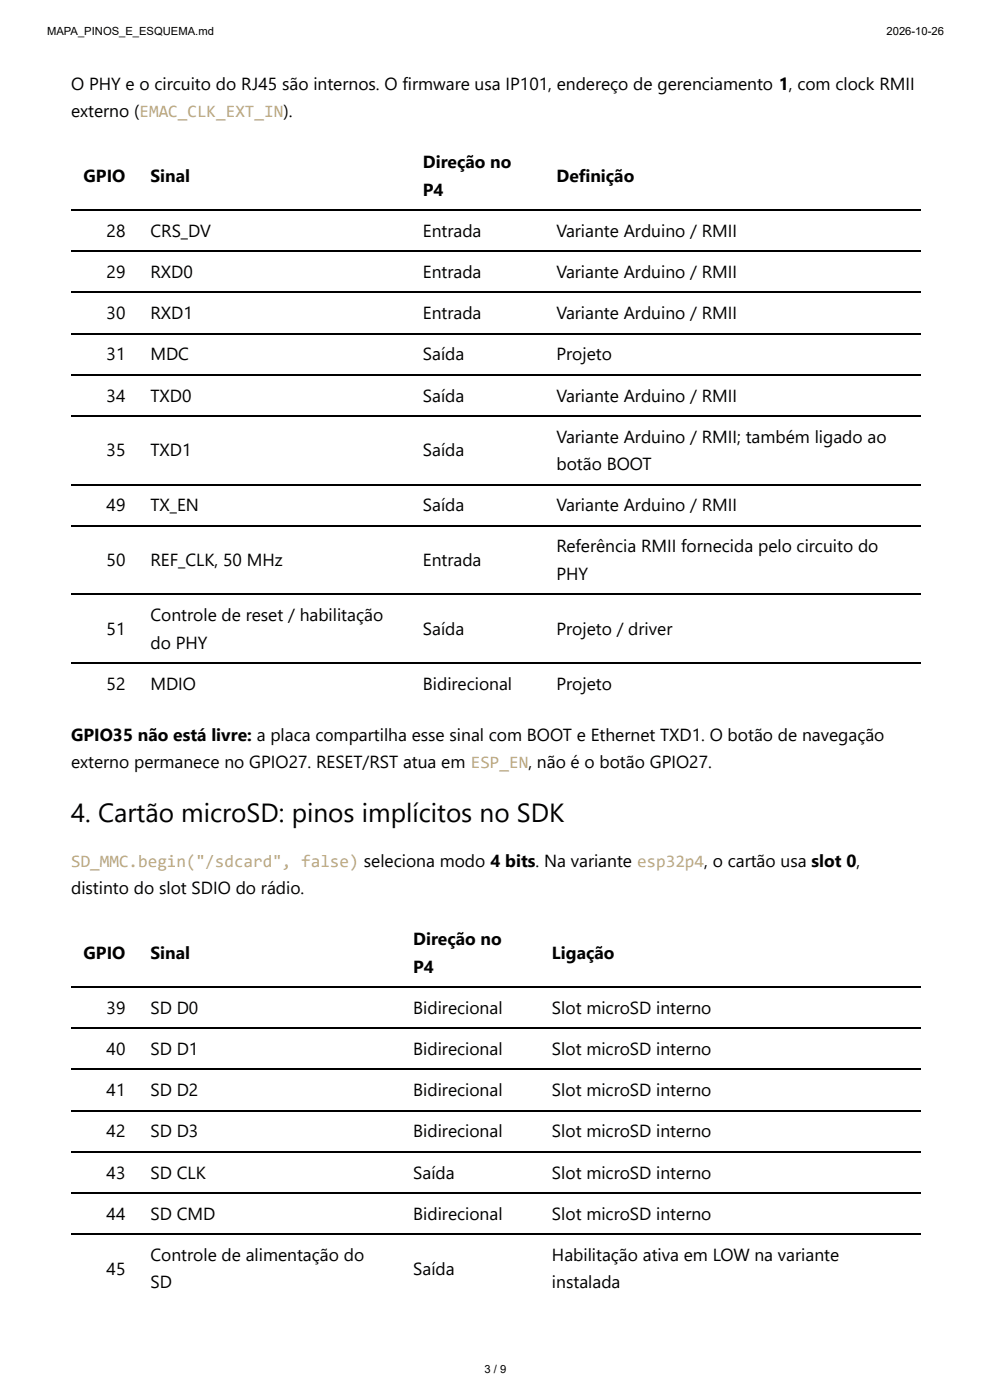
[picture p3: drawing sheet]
<svg xmlns="http://www.w3.org/2000/svg" width="210mm" height="297mm" viewBox="0 0 210 297" stroke-linecap="round" stroke-linejoin="round" font-family="sans-serif">
<defs><g id="words">
<text font-size="5.6" x="15.1" y="174.4">4. Cartão microSD: pinos implícitos no SDK</text>
<g font-size="3.7">
<text x="15.1" y="19.1">O PHY e o circuito do RJ45 são internos. O firmware usa IP101, endereço de gerenciamento 1, com clock RMII</text>
<text x="15.1" y="24.9">externo (EMAC_CLK_EXT_IN).</text>
<text x="89.7" y="35.7">Direção no</text>
<text x="17.7" y="38.6">GPIO</text>
<text x="31.9" y="38.6">Sinal</text>
<text x="89.7" y="41.5">P4</text>
<text x="118" y="38.6">Definição</text>
<text x="22.6" y="50.3">28</text>
<text x="31.9" y="50.3">CRS_DV</text>
<text x="89.7" y="50.3">Entrada</text>
<text x="118" y="50.3">Variante Arduino / RMII</text>
<text x="22.6" y="59">29</text>
<text x="31.9" y="59">RXD0</text>
<text x="89.7" y="59">Entrada</text>
<text x="118" y="59">Variante Arduino / RMII</text>
<text x="22.6" y="67.7">30</text>
<text x="31.9" y="67.7">RXD1</text>
<text x="89.7" y="67.7">Entrada</text>
<text x="118" y="67.7">Variante Arduino / RMII</text>
<text x="22.6" y="76.5">31</text>
<text x="31.9" y="76.5">MDC</text>
<text x="89.7" y="76.5">Saída</text>
<text x="118" y="76.5">Projeto</text>
<text x="22.6" y="85.2">34</text>
<text x="31.9" y="85.2">TXD0</text>
<text x="89.7" y="85.2">Saída</text>
<text x="118" y="85.2">Variante Arduino / RMII</text>
<text x="118" y="93.9">Variante Arduino / RMII; também ligado ao</text>
<text x="22.6" y="96.8">35</text>
<text x="31.9" y="96.8">TXD1</text>
<text x="89.7" y="96.8">Saída</text>
<text x="118" y="99.7">botão BOOT</text>
<text x="22.6" y="108.5">49</text>
<text x="31.9" y="108.5">TX_EN</text>
<text x="89.7" y="108.5">Saída</text>
<text x="118" y="108.5">Variante Arduino / RMII</text>
<text x="118" y="117.2">Referência RMII fornecida pelo circuito do</text>
<text x="22.6" y="120.1">50</text>
<text x="31.9" y="120.1">REF_CLK, 50 MHz</text>
<text x="89.7" y="120.1">Entrada</text>
<text x="118" y="123">PHY</text>
<text x="31.9" y="131.8">Controle de reset / habilitação</text>
<text x="22.6" y="134.7">51</text>
<text x="31.9" y="137.6">do PHY</text>
<text x="89.7" y="134.7">Saída</text>
<text x="118" y="134.7">Projeto / driver</text>
<text x="22.6" y="146.3">52</text>
<text x="31.9" y="146.3">MDIO</text>
<text x="89.7" y="146.3">Bidirecional</text>
<text x="118" y="146.3">Projeto</text>
<text x="15.1" y="157.2">GPIO35 não está livre: a placa compartilha esse sinal com BOOT e Ethernet TXD1. O botão de navegação</text>
<text x="15.1" y="163">externo permanece no GPIO27. RESET/RST atua em ESP_EN, não é o botão GPIO27.</text>
<text x="15.1" y="189.7">distinto do slot SDIO do rádio.</text>
<text x="17.7" y="203.5">GPIO</text>
<text x="31.9" y="203.5">Sinal</text>
<text x="87.7" y="200.6">Direção no</text>
<text x="117.1" y="203.5">Ligação</text>
<text x="87.7" y="206.4">P4</text>
<text x="22.6" y="215.1">39</text>
<text x="31.9" y="215.1">SD D0</text>
<text x="87.7" y="215.1">Bidirecional</text>
<text x="117.1" y="215.1">Slot microSD interno</text>
<text x="22.6" y="223.8">40</text>
<text x="31.9" y="223.8">SD D1</text>
<text x="87.7" y="223.8">Bidirecional</text>
<text x="117.1" y="223.8">Slot microSD interno</text>
<text x="22.6" y="232.6">41</text>
<text x="31.9" y="232.6">SD D2</text>
<text x="87.7" y="232.6">Bidirecional</text>
<text x="117.1" y="232.6">Slot microSD interno</text>
<text x="22.6" y="241.3">42</text>
<text x="31.9" y="241.3">SD D3</text>
<text x="87.7" y="241.3">Bidirecional</text>
<text x="117.1" y="241.3">Slot microSD interno</text>
<text x="22.6" y="250">43</text>
<text x="31.9" y="250">SD CLK</text>
<text x="87.7" y="250">Saída</text>
<text x="117.1" y="250">Slot microSD interno</text>
<text x="22.6" y="258.8">44</text>
<text x="31.9" y="258.8">SD CMD</text>
<text x="87.7" y="258.8">Bidirecional</text>
<text x="117.1" y="258.8">Slot microSD interno</text>
<text x="31.9" y="267.5">Controle de alimentação do</text>
<text x="117.1" y="267.5">Habilitação ativa em LOW na variante</text>
<text x="22.6" y="270.4">45</text>
<text x="31.9" y="273.3">SD</text>
<text x="87.7" y="270.4">Saída</text>
<text x="117.1" y="273.3">instalada</text>
</g>
<text font-size="3.7" fill="#c9ae75" x="15.1" y="183.9">SD_MMC.begin(&quot;/sdcard&quot;, false) seleciona modo 4 bits. Na variante esp32p4, o cartão usa slot 0,</text>
<g font-size="2.4">
<text x="10" y="7.4">MAPA_PINOS_E_ESQUEMA.md</text>
<text x="188.1" y="7.4">2026-10-26</text>
<text x="102.8" y="291.3">3 / 9</text>
</g>
</g></defs>
<g fill="none" stroke="#000" stroke-width=".26">
<path d="M15.1 44.6h180.2M15.1 53.3h180.2M15.1 62h180.2M15.1 70.8h180.2M15.1 79.5h180.2M15.1 88.2h180.2M15.1 102.8h180.2M15.1 111.5h180.2M15.1 126.1h180.2M15.1 140.6h180.2M15.1 209.4h180.2M15.1 218.1h180.2"/>
<path d="M15.1 226.9h180.2M15.1 235.6h180.2M15.1 244.3h180.2M15.1 253.1h180.2M15.1 261.8h180.2"/>
</g>
<use href="#words"/>
</svg>
